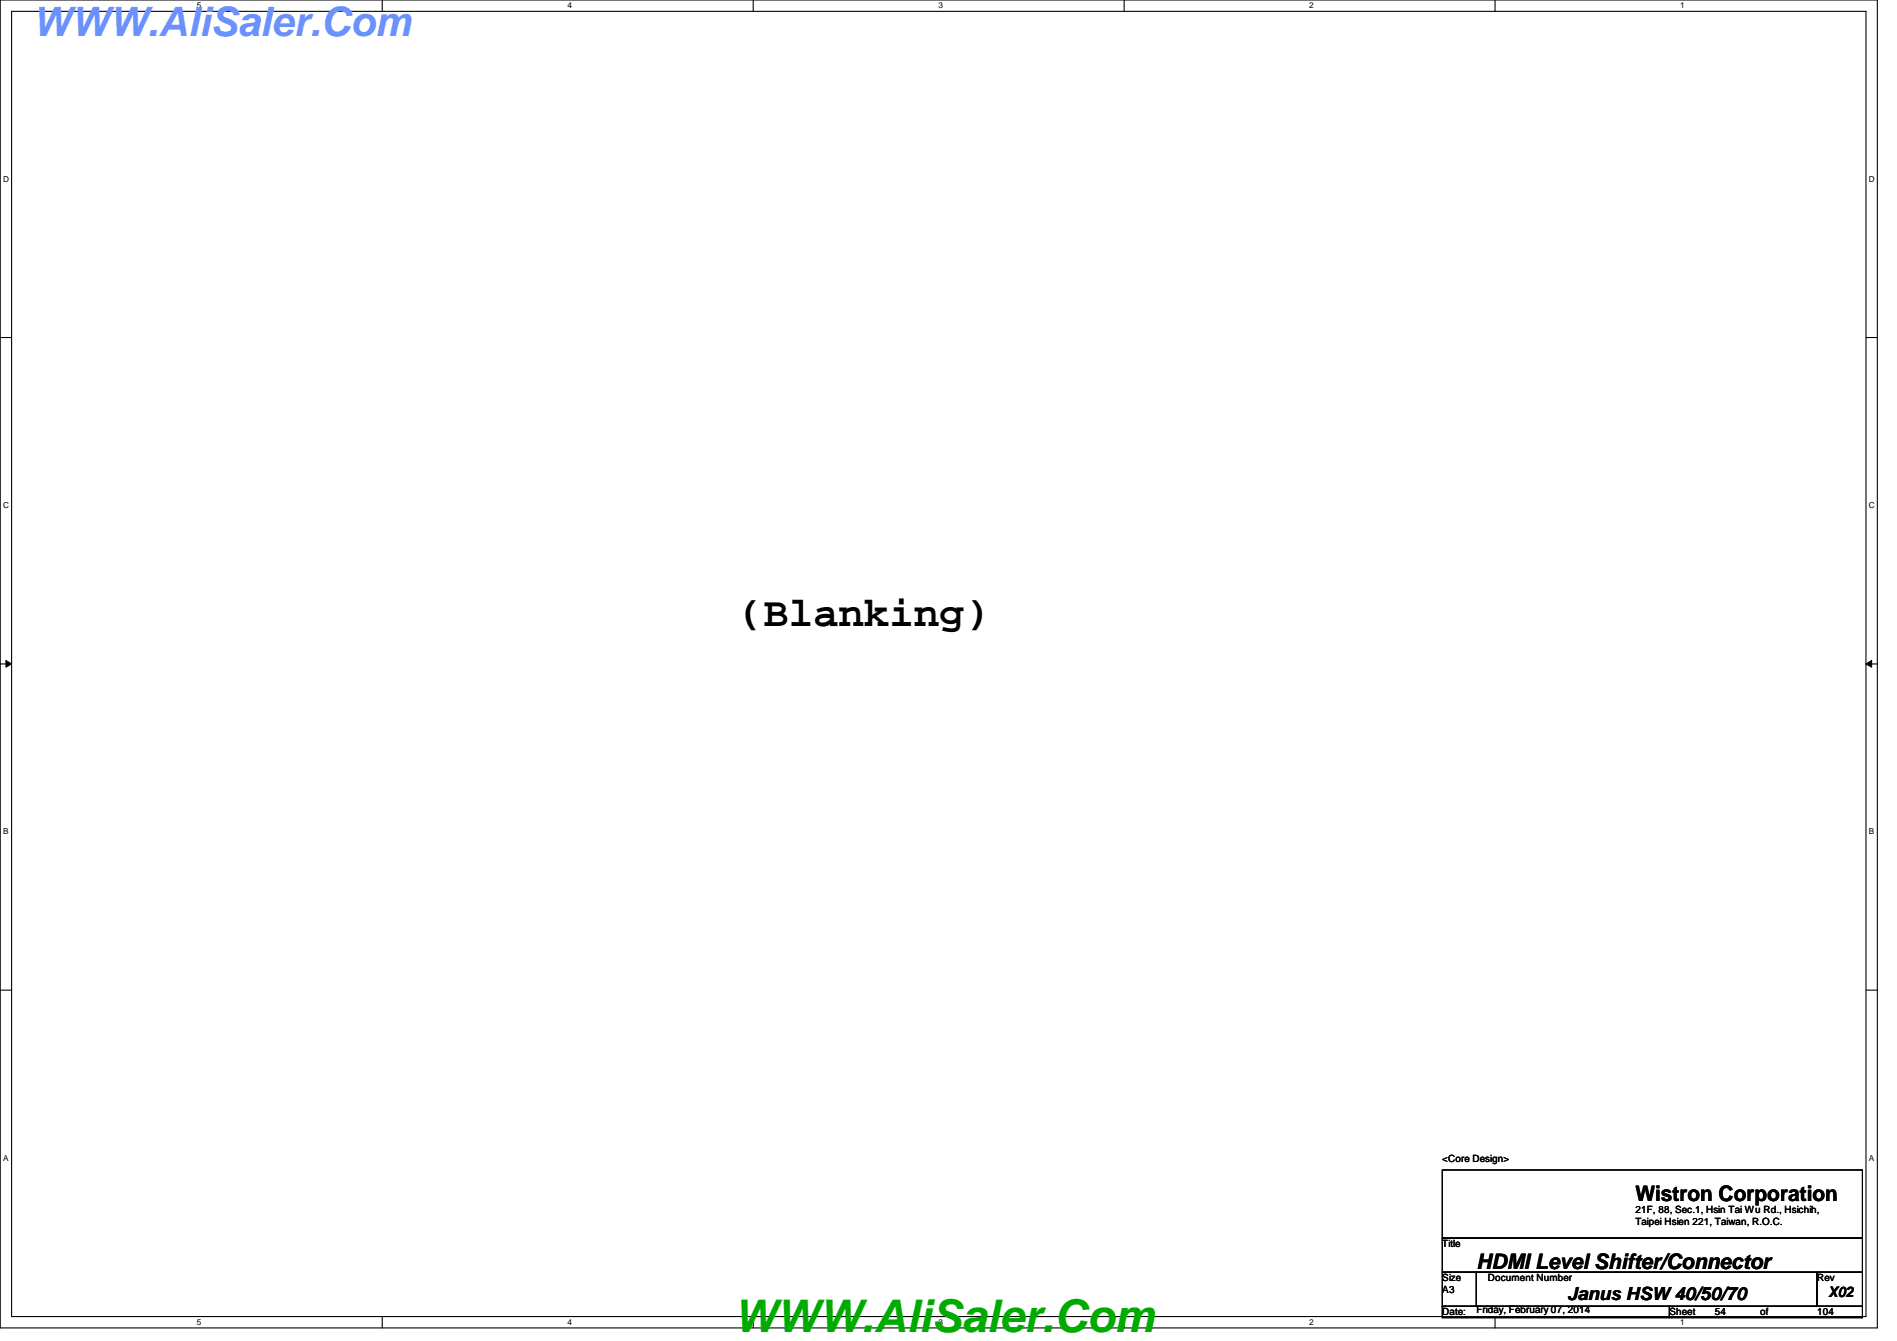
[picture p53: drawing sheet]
<svg xmlns="http://www.w3.org/2000/svg" width="297mm" height="210mm" viewBox="0 0 297 210" stroke-linecap="round" stroke-linejoin="round" font-family="sans-serif">
<defs><g id="words">
<text font-size="7.1" fill="#00ab00" x="114.9" y="208.6">WWW.AliSaler.Com</text>
<text font-size="6.6" x="115.6" y="98">(Blanking)</text>
<text font-size="6.3" fill="#6b91ff" x="5.1" y="5.6">WWW.AliSaler.Com</text>
<g font-size="3.3">
<text x="256.1" y="188">Wistron Corporation</text>
<text x="231.2" y="198.6">HDMI Level Shifter/Connector</text>
</g>
<text font-size="2.8" x="245.4" y="203.5">Janus HSW 40/50/70</text>
<text font-size="2.3" x="286.3" y="203">X02</text>
<g font-size="1.6">
<text x="225.8" y="181.9">&lt;Core Design&gt;</text>
<text x="256.1" y="189.9">21F, 88, Sec.1, Hsin Tai Wu Rd., Hsichih,</text>
<text x="256.1" y="191.7">Taipei Hsien 221, Taiwan, R.O.C.</text>
<text x="225.8" y="195.2">Title</text>
<text x="225.8" y="200.6">Size</text>
<text x="225.8" y="202.4">A3</text>
<text x="233" y="200.6">Document Number</text>
<text x="284.5" y="200.6">Rev</text>
<text x="225.8" y="205.9">Date:</text>
<text x="231.2" y="205.6">Friday, February 07, 2014</text>
<text x="261.4" y="205.9">Sheet</text>
<text x="268.5" y="205.9">54</text>
<text x="275.6" y="205.9">of</text>
<text x="284.5" y="205.9">104</text>
</g>
<g font-size="1.3">
<text x="30.8" y="1.3">5</text>
<text x="88.9" y="1.3">4</text>
<text x="146.9" y="1.3">3</text>
<text x="205" y="1.3">2</text>
<text x="263.1" y="1.3">1</text>
<text x=".5" y="28.4">D</text>
<text x="292.6" y="28.4">D</text>
<text x=".5" y="79.5">C</text>
<text x="292.6" y="79.5">C</text>
<text x=".5" y="130.6">B</text>
<text x="292.6" y="130.6">B</text>
<text x=".5" y="181.7">A</text>
<text x="292.6" y="181.7">A</text>
<text x="30.8" y="207.4">5</text>
<text x="88.9" y="207.4">4</text>
<text x="146.9" y="207.4">3</text>
<text x="205" y="207.4">2</text>
<text x="263.1" y="207.4">1</text>
</g>
</g></defs>
<path d="M0 0h294v207.9h-294zM1.8 1.8h290.4v204.3h-290.4z" fill="none" stroke="#000" stroke-width=".17"/>
<g fill="#fff">
<path d="M30.8 .2h.7v1.4h-.7z"/>
<path d="M30.8 206.2h.7v1.4h-.7z"/>
</g>
<path d="M59.9 0v1.8M59.9 206.1v1.8" fill="none" stroke="#000" stroke-width=".17"/>
<g fill="#fff">
<path d="M88.9 .2h.6v1.4h-.6z"/>
<path d="M88.9 206.2h.6v1.4h-.6z"/>
</g>
<path d="M117.9 0v1.8M117.9 206.1v1.8" fill="none" stroke="#000" stroke-width=".17"/>
<g fill="#fff">
<path d="M146.9 .2h.7v1.4h-.7z"/>
<path d="M146.9 206.2h.7v1.4h-.7z"/>
</g>
<path d="M176 0v1.8M176 206.1v1.8" fill="none" stroke="#000" stroke-width=".17"/>
<g fill="#fff">
<path d="M205 .2h.7v1.4h-.7z"/>
<path d="M205 206.2h.7v1.4h-.7z"/>
</g>
<path d="M234.1 0v1.8M234.1 206.1v1.8" fill="none" stroke="#000" stroke-width=".17"/>
<g fill="#fff">
<path d="M263.1 .2h.7v1.4h-.7z"/>
<path d="M263.1 206.2h.7v1.4h-.7z"/>
<path d="M.5 27.3h.9v1.4h-.9z"/>
<path d="M292.6 27.3h.9v1.4h-.9z"/>
<path d="M.5 78.4h.9v1.4h-.9z"/>
<path d="M292.6 78.4h.9v1.4h-.9z"/>
</g>
<path d="M0 52.8h1.8M292.2 52.8h1.8" fill="none" stroke="#000" stroke-width=".17"/>
<g fill="#fff">
<path d="M.5 129.5h.8v1.4h-.8z"/>
<path d="M292.6 129.5h.9v1.4h-.9z"/>
</g>
<path d="M0 103.9h1.8M292.2 103.9h1.8" fill="none" stroke="#000" stroke-width=".17"/>
<path d="M.9 103.4l.9 .5-.9 .5zM292.2 103.9l.9-.5v1z" fill="#000"/>
<path d="M.9 103.4l.9 .5-.9 .5zM292.2 103.9l.9-.5v1z" fill="none" stroke="#000" stroke-width=".16"/>
<g fill="#fff">
<path d="M.5 180.5h.8v1.4h-.8z"/>
<path d="M292.6 180.5h.9v1.4h-.9z"/>
</g>
<path d="M0 155h1.8M292.2 155h1.8M225.8 183.1h65.8v10.7h-65.8zM225.8 193.8h65.8v5.3h-65.8zM225.8 199.1h5.4v5.4h-5.4zM231.2 199.1h53.3v5.4h-53.3zM284.5 199.1h7.1v5.4h-7.1zM225.8 204.5h35.6v1.7h-35.6zM261.4 204.5h30.2v1.7h-30.2z" fill="none" stroke="#000" stroke-width=".17"/>
<use href="#words"/>
</svg>
